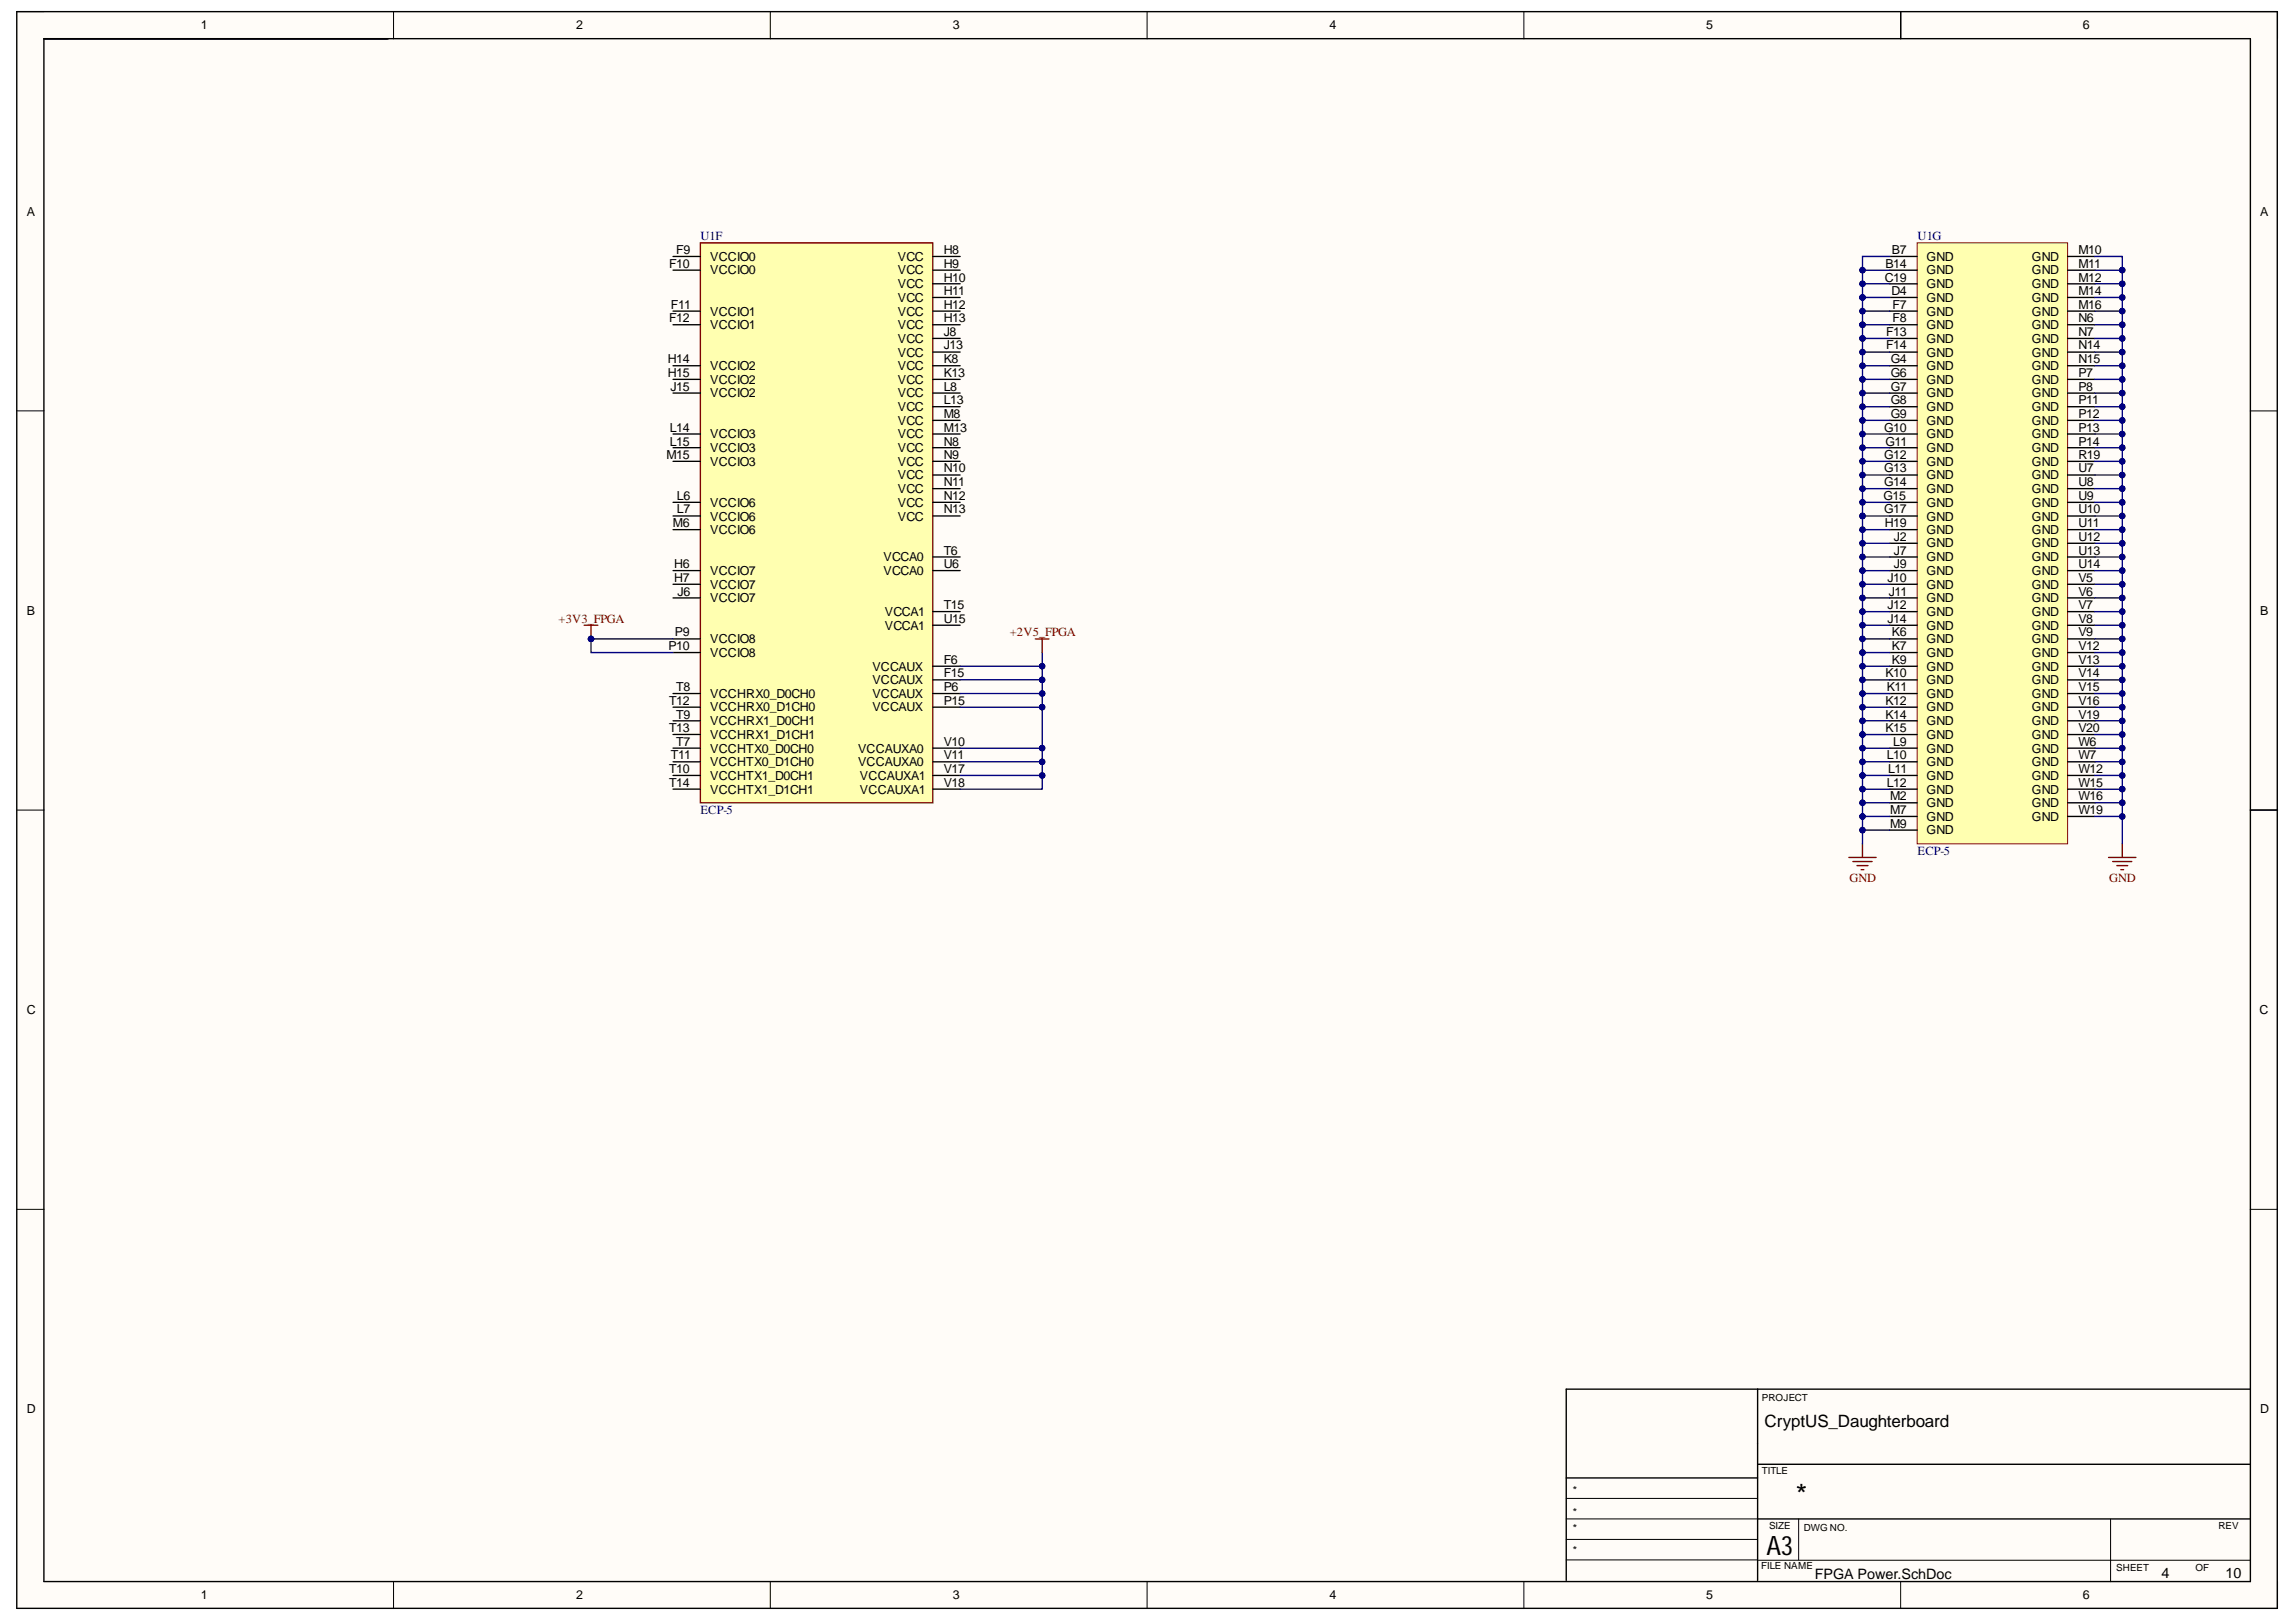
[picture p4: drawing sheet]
<svg xmlns="http://www.w3.org/2000/svg" width="297mm" height="210mm" viewBox="0 0 297 210" stroke-linecap="round" stroke-linejoin="round" font-family="sans-serif">
<defs><g id="words">
<text font-size="3.8" x="232.3" y="194.7">*</text>
<text font-size="3.5" x="228.5" y="201.2">A3</text>
<text font-size="2.2" x="228.3" y="184.6">CryptUS_Daughterboard</text>
<g font-size="1.9">
<text x="234.8" y="204.3">FPGA Power.SchDoc</text>
<text x="279.6" y="204.2">4</text>
<text x="287.9" y="204.2">10</text>
</g>
<g font-size="1.6">
<text x="26" y="3.8">1</text>
<text x="74.5" y="3.8">2</text>
<text x="123.3" y="3.8">3</text>
<text x="172" y="3.8">4</text>
<text x="220.7" y="3.8">5</text>
<text x="269.5" y="3.8">6</text>
<text x="3.5" y="27.9">A</text>
<text x="292.4" y="27.9">A</text>
<text x="86.6" y="34.7">F10</text>
<text x="87.5" y="32.9">F9</text>
<text x="91.9" y="33.7">VCCIO0</text>
<text x="91.9" y="35.5">VCCIO0</text>
<text x="116.2" y="33.7">VCC</text>
<text x="116.2" y="35.5">VCC</text>
<text x="122.1" y="32.9">H8</text>
<text x="122.1" y="34.7">H9</text>
<text x="243.9" y="34.7">B14</text>
<text x="244.8" y="32.9">B7</text>
<text x="249.3" y="33.7">GND</text>
<text x="249.3" y="35.5">GND</text>
<text x="262.9" y="33.7">GND</text>
<text x="262.9" y="35.5">GND</text>
<text x="268.9" y="32.9">M10</text>
<text x="268.9" y="34.7">M11</text>
<text x="86.6" y="41.7">F12</text>
<text x="86.8" y="40">F11</text>
<text x="91.9" y="40.8">VCCIO1</text>
<text x="116.2" y="37.3">VCC</text>
<text x="116.2" y="39.1">VCC</text>
<text x="116.2" y="40.8">VCC</text>
<text x="122.1" y="36.4">H10</text>
<text x="122.1" y="38.2">H11</text>
<text x="122.1" y="40">H12</text>
<text x="122.1" y="41.7">H13</text>
<text x="243.8" y="36.4">C19</text>
<text x="244.7" y="38.2">D4</text>
<text x="244.9" y="40">F7</text>
<text x="244.9" y="41.7">F8</text>
<text x="249.3" y="37.3">GND</text>
<text x="249.3" y="39.1">GND</text>
<text x="249.3" y="40.8">GND</text>
<text x="262.9" y="37.3">GND</text>
<text x="262.9" y="39.1">GND</text>
<text x="262.9" y="40.8">GND</text>
<text x="268.9" y="36.4">M12</text>
<text x="268.9" y="38.2">M14</text>
<text x="268.9" y="40">M16</text>
<text x="268.9" y="41.7">N6</text>
<text x="86.4" y="47">H14</text>
<text x="91.9" y="42.6">VCCIO1</text>
<text x="91.9" y="47.9">VCCIO2</text>
<text x="116.2" y="42.6">VCC</text>
<text x="116.2" y="44.4">VCC</text>
<text x="116.2" y="46.2">VCC</text>
<text x="116.2" y="47.9">VCC</text>
<text x="122.1" y="43.5">J8</text>
<text x="122.1" y="45.2">J13</text>
<text x="122.1" y="47">K8</text>
<text x="244" y="43.5">F13</text>
<text x="244" y="45.2">F14</text>
<text x="244.6" y="47">G4</text>
<text x="249.3" y="42.6">GND</text>
<text x="249.3" y="44.4">GND</text>
<text x="249.3" y="46.2">GND</text>
<text x="249.3" y="47.9">GND</text>
<text x="262.9" y="42.6">GND</text>
<text x="262.9" y="44.4">GND</text>
<text x="262.9" y="46.2">GND</text>
<text x="262.9" y="47.9">GND</text>
<text x="268.9" y="43.5">N7</text>
<text x="268.9" y="45.2">N14</text>
<text x="268.9" y="47">N15</text>
<text x="86.4" y="48.8">H15</text>
<text x="86.7" y="50.6">J15</text>
<text x="91.9" y="49.7">VCCIO2</text>
<text x="91.9" y="51.4">VCCIO2</text>
<text x="116.2" y="49.7">VCC</text>
<text x="116.2" y="51.4">VCC</text>
<text x="116.2" y="53.2">VCC</text>
<text x="122.1" y="48.8">K13</text>
<text x="122.1" y="50.6">L8</text>
<text x="122.1" y="52.3">L13</text>
<text x="244.6" y="48.8">G6</text>
<text x="244.6" y="50.6">G7</text>
<text x="244.6" y="52.3">G8</text>
<text x="249.3" y="49.7">GND</text>
<text x="249.3" y="51.4">GND</text>
<text x="249.3" y="53.2">GND</text>
<text x="262.9" y="49.7">GND</text>
<text x="262.9" y="51.4">GND</text>
<text x="262.9" y="53.2">GND</text>
<text x="268.9" y="48.8">P7</text>
<text x="268.9" y="50.6">P8</text>
<text x="268.9" y="52.3">P11</text>
<text x="86.2" y="59.4">M15</text>
<text x="86.6" y="55.9">L14</text>
<text x="86.6" y="57.7">L15</text>
<text x="91.9" y="56.7">VCCIO3</text>
<text x="91.9" y="58.5">VCCIO3</text>
<text x="116.2" y="55">VCC</text>
<text x="116.2" y="56.7">VCC</text>
<text x="116.2" y="58.5">VCC</text>
<text x="122.1" y="54.1">M8</text>
<text x="122.1" y="55.9">M13</text>
<text x="122.1" y="57.7">N8</text>
<text x="122.1" y="59.4">N9</text>
<text x="243.8" y="55.9">G10</text>
<text x="243.8" y="59.4">G12</text>
<text x="243.9" y="57.7">G11</text>
<text x="244.6" y="54.1">G9</text>
<text x="249.3" y="55">GND</text>
<text x="249.3" y="56.7">GND</text>
<text x="249.3" y="58.5">GND</text>
<text x="262.9" y="55">GND</text>
<text x="262.9" y="56.7">GND</text>
<text x="262.9" y="58.5">GND</text>
<text x="268.9" y="54.1">P12</text>
<text x="268.9" y="55.9">P13</text>
<text x="268.9" y="57.7">P14</text>
<text x="268.9" y="59.4">R19</text>
<text x="87.6" y="64.7">L6</text>
<text x="91.9" y="60.3">VCCIO3</text>
<text x="91.9" y="65.6">VCCIO6</text>
<text x="116.2" y="60.3">VCC</text>
<text x="116.2" y="62.1">VCC</text>
<text x="116.2" y="63.8">VCC</text>
<text x="116.2" y="65.6">VCC</text>
<text x="122.1" y="61.1">N10</text>
<text x="122.1" y="62.9">N11</text>
<text x="122.1" y="64.7">N12</text>
<text x="243.7" y="64.7">G15</text>
<text x="243.8" y="61.1">G13</text>
<text x="243.8" y="62.9">G14</text>
<text x="249.3" y="60.3">GND</text>
<text x="249.3" y="62.1">GND</text>
<text x="249.3" y="63.8">GND</text>
<text x="249.3" y="65.6">GND</text>
<text x="262.9" y="60.3">GND</text>
<text x="262.9" y="62.1">GND</text>
<text x="262.9" y="63.8">GND</text>
<text x="262.9" y="65.6">GND</text>
<text x="268.9" y="61.1">U7</text>
<text x="268.9" y="62.9">U8</text>
<text x="268.9" y="64.7">U9</text>
<text x="87.1" y="68.2">M6</text>
<text x="87.6" y="66.4">L7</text>
<text x="91.9" y="67.4">VCCIO6</text>
<text x="91.9" y="69.1">VCCIO6</text>
<text x="116.2" y="67.4">VCC</text>
<text x="122.1" y="66.4">N13</text>
<text x="122.1" y="71.8">T6</text>
<text x="243.8" y="66.4">G17</text>
<text x="243.8" y="68.2">H19</text>
<text x="245" y="70">J2</text>
<text x="245" y="71.8">J7</text>
<text x="249.3" y="67.4">GND</text>
<text x="249.3" y="69.1">GND</text>
<text x="249.3" y="70.8">GND</text>
<text x="262.9" y="67.4">GND</text>
<text x="262.9" y="69.1">GND</text>
<text x="262.9" y="70.8">GND</text>
<text x="268.9" y="66.4">U10</text>
<text x="268.9" y="68.2">U11</text>
<text x="268.9" y="70">U12</text>
<text x="268.9" y="71.8">U13</text>
<text x="87.2" y="73.6">H6</text>
<text x="87.2" y="75.3">H7</text>
<text x="87.7" y="77.1">J6</text>
<text x="91.9" y="74.4">VCCIO7</text>
<text x="91.9" y="76.2">VCCIO7</text>
<text x="91.9" y="77.9">VCCIO7</text>
<text x="114.3" y="72.6">VCCA0</text>
<text x="114.3" y="74.4">VCCA0</text>
<text x="122.1" y="73.6">U6</text>
<text x="244.2" y="75.3">J10</text>
<text x="244.3" y="77.1">J11</text>
<text x="245" y="73.6">J9</text>
<text x="249.3" y="72.6">GND</text>
<text x="249.3" y="74.4">GND</text>
<text x="249.3" y="76.2">GND</text>
<text x="249.3" y="77.9">GND</text>
<text x="262.9" y="72.6">GND</text>
<text x="262.9" y="74.4">GND</text>
<text x="262.9" y="76.2">GND</text>
<text x="262.9" y="77.9">GND</text>
<text x="268.9" y="73.6">U14</text>
<text x="268.9" y="75.3">V5</text>
<text x="268.9" y="77.1">V6</text>
<text x="3.5" y="79.6">B</text>
<text x="87.3" y="82.3">P9</text>
<text x="91.9" y="83.3">VCCIO8</text>
<text x="114.5" y="79.7">VCCA1</text>
<text x="114.5" y="81.5">VCCA1</text>
<text x="122.1" y="78.8">T15</text>
<text x="122.1" y="80.6">U15</text>
<text x="244.2" y="78.8">J12</text>
<text x="244.2" y="80.6">J14</text>
<text x="244.8" y="82.3">K6</text>
<text x="249.3" y="79.7">GND</text>
<text x="249.3" y="81.5">GND</text>
<text x="249.3" y="83.3">GND</text>
<text x="262.9" y="79.7">GND</text>
<text x="262.9" y="81.5">GND</text>
<text x="262.9" y="83.3">GND</text>
<text x="268.9" y="78.8">V7</text>
<text x="268.9" y="80.6">V8</text>
<text x="268.9" y="82.3">V9</text>
<text x="292.4" y="79.6">B</text>
<text x="86.5" y="84.1">P10</text>
<text x="87.5" y="89.4">T8</text>
<text x="91.9" y="85">VCCIO8</text>
<text x="112.9" y="86.8">VCCAUX</text>
<text x="112.9" y="88.5">VCCAUX</text>
<text x="122.1" y="85.9">F6</text>
<text x="122.1" y="87.7">F15</text>
<text x="122.1" y="89.4">P6</text>
<text x="243.9" y="87.7">K10</text>
<text x="244.1" y="89.4">K11</text>
<text x="244.8" y="84.1">K7</text>
<text x="244.8" y="85.9">K9</text>
<text x="249.3" y="85">GND</text>
<text x="249.3" y="86.8">GND</text>
<text x="249.3" y="88.5">GND</text>
<text x="262.9" y="85">GND</text>
<text x="262.9" y="86.8">GND</text>
<text x="262.9" y="88.5">GND</text>
<text x="268.9" y="84.1">V12</text>
<text x="268.9" y="85.9">V13</text>
<text x="268.9" y="87.7">V14</text>
<text x="268.9" y="89.4">V15</text>
<text x="86.6" y="91.2">T12</text>
<text x="86.6" y="94.8">T13</text>
<text x="87.5" y="93">T9</text>
<text x="91.9" y="90.3">VCCHRX0_D0CH0</text>
<text x="91.9" y="92.1">VCCHRX0_D1CH0</text>
<text x="91.9" y="93.8">VCCHRX1_D0CH1</text>
<text x="91.9" y="95.6">VCCHRX1_D1CH1</text>
<text x="112.9" y="90.3">VCCAUX</text>
<text x="112.9" y="92.1">VCCAUX</text>
<text x="122.1" y="91.2">P15</text>
<text x="243.9" y="91.2">K12</text>
<text x="243.9" y="93">K14</text>
<text x="243.9" y="94.8">K15</text>
<text x="249.3" y="90.3">GND</text>
<text x="249.3" y="92.1">GND</text>
<text x="249.3" y="93.8">GND</text>
<text x="249.3" y="95.6">GND</text>
<text x="262.9" y="90.3">GND</text>
<text x="262.9" y="92.1">GND</text>
<text x="262.9" y="93.8">GND</text>
<text x="262.9" y="95.6">GND</text>
<text x="268.9" y="91.2">V16</text>
<text x="268.9" y="93">V19</text>
<text x="268.9" y="94.8">V20</text>
<text x="86.6" y="100">T10</text>
<text x="86.6" y="101.8">T14</text>
<text x="86.8" y="98.2">T11</text>
<text x="87.5" y="96.5">T7</text>
<text x="91.9" y="97.4">VCCHTX0_D0CH0</text>
<text x="91.9" y="99.2">VCCHTX0_D1CH0</text>
<text x="91.9" y="100.9">VCCHTX1_D0CH1</text>
<text x="111" y="97.4">VCCAUXA0</text>
<text x="111" y="99.2">VCCAUXA0</text>
<text x="111.3" y="100.9">VCCAUXA1</text>
<text x="122.1" y="96.5">V10</text>
<text x="122.1" y="98.2">V11</text>
<text x="122.1" y="100">V17</text>
<text x="122.1" y="101.8">V18</text>
<text x="244.1" y="98.2">L10</text>
<text x="244.1" y="101.8">L12</text>
<text x="244.3" y="100">L11</text>
<text x="244.9" y="96.5">L9</text>
<text x="249.3" y="97.4">GND</text>
<text x="249.3" y="99.2">GND</text>
<text x="249.3" y="100.9">GND</text>
<text x="262.9" y="97.4">GND</text>
<text x="262.9" y="99.2">GND</text>
<text x="262.9" y="100.9">GND</text>
<text x="268.9" y="96.5">W6</text>
<text x="268.9" y="98.2">W7</text>
<text x="268.9" y="100">W12</text>
<text x="268.9" y="101.8">W15</text>
<text x="91.9" y="102.7">VCCHTX1_D1CH1</text>
<text x="111.3" y="102.7">VCCAUXA1</text>
<text x="244.5" y="103.6">M2</text>
<text x="244.5" y="105.3">M7</text>
<text x="244.5" y="107.1">M9</text>
<text x="249.3" y="102.7">GND</text>
<text x="249.3" y="104.5">GND</text>
<text x="249.3" y="106.3">GND</text>
<text x="249.3" y="108">GND</text>
<text x="262.9" y="102.7">GND</text>
<text x="262.9" y="104.5">GND</text>
<text x="262.9" y="106.3">GND</text>
<text x="268.9" y="103.6">W16</text>
<text x="268.9" y="105.3">W19</text>
<text x="3.5" y="131.2">C</text>
<text x="292.3" y="131.2">C</text>
<text x="3.5" y="182.9">D</text>
<text x="292.4" y="182.9">D</text>
<text x="26" y="207">1</text>
<text x="74.5" y="207">2</text>
<text x="123.3" y="207">3</text>
<text x="172" y="207">4</text>
<text x="220.7" y="207">5</text>
<text x="269.5" y="207">6</text>
</g>
<g font-size="1.6" fill="#000080">
<text x="90.6" y="31.1">U1F</text>
<text x="248.1" y="31.1">U1G</text>
<text x="90.6" y="105.3">ECP-5</text>
<text x="248.1" y="110.7">ECP-5</text>
</g>
<g font-size="1.6" fill="#800000">
<text x="72.3" y="80.6">+3V3_FPGA</text>
<text x="130.6" y="82.3">+2V5_FPGA</text>
<text x="239.3" y="114.1">GND</text>
<text x="272.9" y="114.1">GND</text>
</g>
<g font-size="1.4">
<text x="203.5" y="193.4">*</text>
<text x="203.5" y="196.1">*</text>
<text x="203.5" y="198.3">*</text>
<text x="203.5" y="201">*</text>
</g>
<g font-size="1.3">
<text x="227.9" y="181.3">PROJECT</text>
<text x="227.9" y="190.8">TITLE</text>
<text x="228.9" y="197.9">SIZE</text>
<text x="287" y="197.9">REV</text>
<text x="227.9" y="203.1">FILE NAME</text>
<text x="233.3" y="198.2">DWG NO.</text>
<text x="273.8" y="203.2">SHEET</text>
<text x="284" y="203.2">OF</text>
</g>
</g></defs>
<g fill="#fffcf8">
<path d="M2.2 1.5h292.4v206.7h-292.4z" fill-rule="evenodd"/>
<path d="M5.7 5h285.4v199.6h-285.4z" fill-rule="evenodd"/>
</g>
<g fill="none" stroke="#000" stroke-width=".13">
<path d="M2.2 1.5h3.5M50.9 1.5v3.5M99.7 1.5v3.5M148.4 1.5v3.5M197.1 1.5v3.5M245.9 1.5v3.5M291.1 1.5h3.5v3.5M2.2 53.2h3.5M291.1 53.2h3.5M2.2 104.8h3.5M291.1 104.8h3.5M2.2 156.5h3.5"/>
<path d="M291.1 156.5h3.5M202.6 196.6h24.8M202.6 193.9h24.8M202.6 199.2h24.8M232.7 196.6v5.3M273.1 196.6v8.1M50.9 204.6v3.6M99.7 204.6v3.6M148.4 204.6v3.6M197.1 204.6v3.6M202.6 201.9h24.8M227.5 201.9h63.7"/>
<path d="M245.9 204.6v3.6M294.6 204.6v3.6"/>
</g>
<path d="M2.2 1.5h292.4v206.6h-292.4zM5.7 5h285.4v199.7h-285.4zM245.9 1.5v3.5M291.1 104.8h3.5M227.4 179.8v24.7M291.1 179.8h-88.5v24.7M202.6 191.3h24.8M227.4 189.5h63.7M227.4 196.6h63.7" fill="none" stroke="#000" stroke-width=".18"/>
<path d="M5.7 5h44.5" fill="none" stroke="#000" stroke-width=".17"/>
<path d="M90.6 31.4h30.1v72.5h-30.1z" fill-rule="evenodd" fill="#ffffb0"/>
<path d="M90.6 31.4h30.1v72.5h-30.1z" fill="none" stroke="#800000" stroke-width=".17"/>
<g fill="none" stroke="#000" stroke-width=".17">
<path d="M87.1 33.2h3.5M87.1 35h3.5M120.7 33.2h3.5M120.7 35h3.5M120.7 36.7h3.5M120.7 38.5h3.5M87.1 40.3h3.5M87.1 42h3.5M87.1 47.3h3.5M87.1 49.1h3.5M87.1 50.9h3.5M87.1 56.2h3.5"/>
<path d="M87.1 57.9h3.5M87.1 59.7h3.5M120.7 40.3h3.5M120.7 42h3.5M120.7 43.8h3.5M120.7 45.6h3.5M120.7 47.3h3.5M120.7 49.1h3.5M120.7 50.9h3.5M120.7 52.6h3.5M120.7 54.4h3.5M120.7 56.2h3.5"/>
<path d="M120.7 57.9h3.5M120.7 59.7h3.5M87.1 65h3.5M87.1 66.8h3.5M87.1 73.8h3.5M87.1 68.5h3.5M87.1 75.6h3.5M87.1 77.4h3.5M120.7 61.5h3.5M120.7 63.2h3.5M120.7 65h3.5M120.7 66.8h3.5"/>
<path d="M120.7 72.1h3.5M120.7 73.8h3.5M120.7 79.1h3.5M87.1 89.8h3.5M87.1 91.5h3.5M87.1 96.8h3.5M87.1 98.6h3.5M87.1 82.7h3.5M87.1 84.4h3.5M87.1 93.3h3.5M87.1 95.1h3.5M120.7 80.9h3.5"/>
<path d="M120.7 86.2h3.5M120.7 88h3.5M120.7 89.8h3.5M120.7 91.5h3.5M120.7 96.8h3.5M120.7 98.6h3.5M87.1 100.4h3.5M87.1 102.1h3.5M120.7 100.4h3.5M120.7 102.1h3.5"/>
</g>
<path d="M248 31.4h19.5v77.8h-19.5z" fill-rule="evenodd" fill="#ffffb0"/>
<path d="M248 31.4h19.5v77.8h-19.5z" fill="none" stroke="#800000" stroke-width=".13"/>
<g fill="none" stroke="#000" stroke-width=".18">
<path d="M244.5 33.2h3.5M244.5 35h3.5M244.5 36.7h3.5M244.5 38.5h3.5M267.5 33.2h3.5M267.5 35h3.5M267.5 36.7h3.5M267.5 38.5h3.5M244.5 40.3h3.5M244.5 42h3.5M244.5 43.8h3.5M244.5 45.6h3.5"/>
<path d="M244.5 47.3h3.5M244.5 49.1h3.5M244.5 50.9h3.5M244.5 52.6h3.5M244.5 54.4h3.5M244.5 56.2h3.5M244.5 57.9h3.5M244.5 59.7h3.5M267.5 40.3h3.5M267.5 42h3.5M267.5 43.8h3.5M267.5 45.6h3.5"/>
<path d="M267.5 47.3h3.5M267.5 49.1h3.5M267.5 50.9h3.5M267.5 52.6h3.5M267.5 54.4h3.5M267.5 56.2h3.5M267.5 57.9h3.5M267.5 59.7h3.5M244.5 61.5h3.5M244.5 63.2h3.5M244.5 65h3.5M244.5 66.8h3.5"/>
<path d="M244.5 68.5h3.5M244.5 70.3h3.5M244.5 72.1h3.5M244.5 73.8h3.5M244.5 75.6h3.5M244.5 77.4h3.5M244.5 79.2h3.5M267.5 61.5h3.5M267.5 63.2h3.5M267.5 65h3.5M267.5 66.8h3.5M267.5 68.5h3.5"/>
<path d="M267.5 70.3h3.5M267.5 72.1h3.5M267.5 73.8h3.5M267.5 75.6h3.5M267.5 77.4h3.5M267.5 79.2h3.5M244.5 80.9h3.5M244.5 82.7h3.5M244.5 84.4h3.5M244.5 86.2h3.5M244.5 88h3.5M244.5 89.8h3.5"/>
<path d="M244.5 91.5h3.5M244.5 93.3h3.5M244.5 95.1h3.5M244.5 96.8h3.5M244.5 98.6h3.5M267.5 80.9h3.5M267.5 82.7h3.5M267.5 84.4h3.5M267.5 86.2h3.5M267.5 88h3.5M267.5 89.8h3.5M267.5 91.5h3.5"/>
<path d="M267.5 93.3h3.5M267.5 95.1h3.5M267.5 96.8h3.5M267.5 98.6h3.5M244.5 100.4h3.5M244.5 102.1h3.5M244.5 103.9h3.5M244.5 105.7h3.5M244.5 107.4h3.5M267.5 100.4h3.5M267.5 102.1h3.5M267.5 103.9h3.5"/>
<path d="M267.5 105.7h3.5"/>
</g>
<path d="M239.2 111h3.5M239.7 111.5h2.5M240.2 112h1.5M240.8 112.5h.3M241 109.2v1.8M272.8 111h3.5M273.3 111.5h2.5M273.9 112h1.4M274.4 112.5h.3M274.6 109.2v1.8" fill="none" stroke="#800000" stroke-width=".18"/>
<path d="M271 33.2h3.6v76" fill="none" stroke="#000080" stroke-width=".18"/>
<circle cx="274.6" cy="35" r=".35" fill="#000080"/>
<circle cx="274.6" cy="35" r=".35" fill="none" stroke="#000080" stroke-width=".13"/>
<circle cx="274.6" cy="36.7" r=".35" fill="#000080"/>
<circle cx="274.6" cy="36.7" r=".35" fill="none" stroke="#000080" stroke-width=".13"/>
<circle cx="274.6" cy="38.5" r=".35" fill="#000080"/>
<circle cx="274.6" cy="38.5" r=".35" fill="none" stroke="#000080" stroke-width=".13"/>
<circle cx="274.6" cy="40.3" r=".35" fill="#000080"/>
<circle cx="274.6" cy="40.3" r=".35" fill="none" stroke="#000080" stroke-width=".13"/>
<circle cx="274.6" cy="42" r=".35" fill="#000080"/>
<circle cx="274.6" cy="42" r=".35" fill="none" stroke="#000080" stroke-width=".13"/>
<circle cx="274.6" cy="43.8" r=".35" fill="#000080"/>
<circle cx="274.6" cy="43.8" r=".35" fill="none" stroke="#000080" stroke-width=".13"/>
<circle cx="274.6" cy="45.6" r=".35" fill="#000080"/>
<circle cx="274.6" cy="45.6" r=".35" fill="none" stroke="#000080" stroke-width=".13"/>
<circle cx="274.6" cy="47.3" r=".35" fill="#000080"/>
<circle cx="274.6" cy="47.3" r=".35" fill="none" stroke="#000080" stroke-width=".13"/>
<circle cx="274.6" cy="49.1" r=".35" fill="#000080"/>
<circle cx="274.6" cy="49.1" r=".35" fill="none" stroke="#000080" stroke-width=".13"/>
<circle cx="274.6" cy="50.9" r=".35" fill="#000080"/>
<circle cx="274.6" cy="50.9" r=".35" fill="none" stroke="#000080" stroke-width=".13"/>
<circle cx="274.6" cy="52.6" r=".35" fill="#000080"/>
<circle cx="274.6" cy="52.6" r=".35" fill="none" stroke="#000080" stroke-width=".13"/>
<circle cx="274.6" cy="54.4" r=".35" fill="#000080"/>
<circle cx="274.6" cy="54.4" r=".35" fill="none" stroke="#000080" stroke-width=".13"/>
<circle cx="274.6" cy="56.2" r=".35" fill="#000080"/>
<circle cx="274.6" cy="56.2" r=".35" fill="none" stroke="#000080" stroke-width=".13"/>
<circle cx="274.6" cy="57.9" r=".35" fill="#000080"/>
<circle cx="274.6" cy="57.9" r=".35" fill="none" stroke="#000080" stroke-width=".13"/>
<circle cx="274.6" cy="59.7" r=".35" fill="#000080"/>
<circle cx="274.6" cy="59.7" r=".35" fill="none" stroke="#000080" stroke-width=".13"/>
<circle cx="274.6" cy="61.5" r=".35" fill="#000080"/>
<circle cx="274.6" cy="61.5" r=".35" fill="none" stroke="#000080" stroke-width=".13"/>
<circle cx="274.6" cy="63.2" r=".35" fill="#000080"/>
<circle cx="274.6" cy="63.2" r=".35" fill="none" stroke="#000080" stroke-width=".13"/>
<circle cx="274.6" cy="65" r=".35" fill="#000080"/>
<circle cx="274.6" cy="65" r=".35" fill="none" stroke="#000080" stroke-width=".13"/>
<circle cx="274.6" cy="66.8" r=".35" fill="#000080"/>
<circle cx="274.6" cy="66.8" r=".35" fill="none" stroke="#000080" stroke-width=".13"/>
<circle cx="274.6" cy="68.5" r=".35" fill="#000080"/>
<circle cx="274.6" cy="68.5" r=".35" fill="none" stroke="#000080" stroke-width=".13"/>
<circle cx="274.6" cy="70.3" r=".35" fill="#000080"/>
<circle cx="274.6" cy="70.3" r=".35" fill="none" stroke="#000080" stroke-width=".13"/>
<circle cx="274.6" cy="72.1" r=".35" fill="#000080"/>
<circle cx="274.6" cy="72.1" r=".35" fill="none" stroke="#000080" stroke-width=".13"/>
<circle cx="274.6" cy="73.8" r=".35" fill="#000080"/>
<circle cx="274.6" cy="73.8" r=".35" fill="none" stroke="#000080" stroke-width=".13"/>
<circle cx="274.6" cy="75.6" r=".35" fill="#000080"/>
<circle cx="274.6" cy="75.6" r=".35" fill="none" stroke="#000080" stroke-width=".13"/>
<circle cx="274.6" cy="77.4" r=".35" fill="#000080"/>
<circle cx="274.6" cy="77.4" r=".35" fill="none" stroke="#000080" stroke-width=".13"/>
<circle cx="274.6" cy="79.1" r=".35" fill="#000080"/>
<circle cx="274.6" cy="79.1" r=".35" fill="none" stroke="#000080" stroke-width=".13"/>
<circle cx="274.6" cy="80.9" r=".35" fill="#000080"/>
<circle cx="274.6" cy="80.9" r=".35" fill="none" stroke="#000080" stroke-width=".13"/>
<circle cx="274.6" cy="82.7" r=".35" fill="#000080"/>
<circle cx="274.6" cy="82.7" r=".35" fill="none" stroke="#000080" stroke-width=".13"/>
<circle cx="274.6" cy="84.5" r=".35" fill="#000080"/>
<circle cx="274.6" cy="84.5" r=".35" fill="none" stroke="#000080" stroke-width=".13"/>
<circle cx="274.6" cy="86.2" r=".35" fill="#000080"/>
<circle cx="274.6" cy="86.2" r=".35" fill="none" stroke="#000080" stroke-width=".13"/>
<circle cx="274.6" cy="88" r=".35" fill="#000080"/>
<circle cx="274.6" cy="88" r=".35" fill="none" stroke="#000080" stroke-width=".13"/>
<circle cx="274.6" cy="89.8" r=".35" fill="#000080"/>
<circle cx="274.6" cy="89.8" r=".35" fill="none" stroke="#000080" stroke-width=".13"/>
<circle cx="274.6" cy="91.5" r=".35" fill="#000080"/>
<circle cx="274.6" cy="91.5" r=".35" fill="none" stroke="#000080" stroke-width=".13"/>
<circle cx="274.6" cy="93.3" r=".35" fill="#000080"/>
<circle cx="274.6" cy="93.3" r=".35" fill="none" stroke="#000080" stroke-width=".13"/>
<circle cx="274.6" cy="95.1" r=".35" fill="#000080"/>
<circle cx="274.6" cy="95.1" r=".35" fill="none" stroke="#000080" stroke-width=".13"/>
<circle cx="274.6" cy="96.8" r=".35" fill="#000080"/>
<circle cx="274.6" cy="96.8" r=".35" fill="none" stroke="#000080" stroke-width=".13"/>
<circle cx="274.6" cy="98.6" r=".35" fill="#000080"/>
<circle cx="274.6" cy="98.6" r=".35" fill="none" stroke="#000080" stroke-width=".13"/>
<circle cx="274.6" cy="100.4" r=".35" fill="#000080"/>
<circle cx="274.6" cy="100.4" r=".35" fill="none" stroke="#000080" stroke-width=".13"/>
<circle cx="274.6" cy="102.1" r=".35" fill="#000080"/>
<circle cx="274.6" cy="102.1" r=".35" fill="none" stroke="#000080" stroke-width=".13"/>
<circle cx="274.6" cy="103.9" r=".35" fill="#000080"/>
<circle cx="274.6" cy="103.9" r=".35" fill="none" stroke="#000080" stroke-width=".13"/>
<circle cx="274.6" cy="105.7" r=".35" fill="#000080"/>
<circle cx="274.6" cy="105.7" r=".35" fill="none" stroke="#000080" stroke-width=".13"/>
<path d="M271 105.7h3.6" fill="none" stroke="#000080" stroke-width=".18"/>
<circle cx="274.6" cy="105.7" r=".35" fill="#000080"/>
<circle cx="274.6" cy="105.7" r=".35" fill="none" stroke="#000080" stroke-width=".13"/>
<path d="M271 103.9h3.6" fill="none" stroke="#000080" stroke-width=".18"/>
<circle cx="274.6" cy="103.9" r=".35" fill="#000080"/>
<circle cx="274.6" cy="103.9" r=".35" fill="none" stroke="#000080" stroke-width=".13"/>
<path d="M271 102.1h3.6" fill="none" stroke="#000080" stroke-width=".18"/>
<circle cx="274.6" cy="102.1" r=".35" fill="#000080"/>
<circle cx="274.6" cy="102.1" r=".35" fill="none" stroke="#000080" stroke-width=".13"/>
<path d="M271 100.4h3.6" fill="none" stroke="#000080" stroke-width=".18"/>
<circle cx="274.6" cy="100.4" r=".35" fill="#000080"/>
<circle cx="274.6" cy="100.4" r=".35" fill="none" stroke="#000080" stroke-width=".13"/>
<path d="M271 98.6h3.6" fill="none" stroke="#000080" stroke-width=".18"/>
<circle cx="274.6" cy="98.6" r=".35" fill="#000080"/>
<circle cx="274.6" cy="98.6" r=".35" fill="none" stroke="#000080" stroke-width=".13"/>
<path d="M271 96.8h3.6" fill="none" stroke="#000080" stroke-width=".18"/>
<circle cx="274.6" cy="96.8" r=".35" fill="#000080"/>
<circle cx="274.6" cy="96.8" r=".35" fill="none" stroke="#000080" stroke-width=".13"/>
<path d="M271 95.1h3.6" fill="none" stroke="#000080" stroke-width=".18"/>
<circle cx="274.6" cy="95.1" r=".35" fill="#000080"/>
<circle cx="274.6" cy="95.1" r=".35" fill="none" stroke="#000080" stroke-width=".13"/>
<path d="M271 93.3h3.6" fill="none" stroke="#000080" stroke-width=".18"/>
<circle cx="274.6" cy="93.3" r=".35" fill="#000080"/>
<circle cx="274.6" cy="93.3" r=".35" fill="none" stroke="#000080" stroke-width=".13"/>
<path d="M271 91.5h3.6" fill="none" stroke="#000080" stroke-width=".18"/>
<circle cx="274.6" cy="91.5" r=".35" fill="#000080"/>
<circle cx="274.6" cy="91.5" r=".35" fill="none" stroke="#000080" stroke-width=".13"/>
<path d="M271 89.8h3.6" fill="none" stroke="#000080" stroke-width=".18"/>
<circle cx="274.6" cy="89.8" r=".35" fill="#000080"/>
<circle cx="274.6" cy="89.8" r=".35" fill="none" stroke="#000080" stroke-width=".13"/>
<path d="M271 88h3.6" fill="none" stroke="#000080" stroke-width=".18"/>
<circle cx="274.6" cy="88" r=".35" fill="#000080"/>
<circle cx="274.6" cy="88" r=".35" fill="none" stroke="#000080" stroke-width=".13"/>
<path d="M271 86.2h3.6" fill="none" stroke="#000080" stroke-width=".18"/>
<circle cx="274.6" cy="86.2" r=".35" fill="#000080"/>
<circle cx="274.6" cy="86.2" r=".35" fill="none" stroke="#000080" stroke-width=".13"/>
<path d="M271 84.4h3.6" fill="none" stroke="#000080" stroke-width=".18"/>
<circle cx="274.6" cy="84.5" r=".35" fill="#000080"/>
<circle cx="274.6" cy="84.5" r=".35" fill="none" stroke="#000080" stroke-width=".13"/>
<path d="M271 82.7h3.6" fill="none" stroke="#000080" stroke-width=".18"/>
<circle cx="274.6" cy="82.7" r=".35" fill="#000080"/>
<circle cx="274.6" cy="82.7" r=".35" fill="none" stroke="#000080" stroke-width=".13"/>
<path d="M271 80.9h3.6" fill="none" stroke="#000080" stroke-width=".18"/>
<circle cx="274.6" cy="80.9" r=".35" fill="#000080"/>
<circle cx="274.6" cy="80.9" r=".35" fill="none" stroke="#000080" stroke-width=".13"/>
<path d="M271 79.2h3.6" fill="none" stroke="#000080" stroke-width=".18"/>
<circle cx="274.6" cy="79.1" r=".35" fill="#000080"/>
<circle cx="274.6" cy="79.1" r=".35" fill="none" stroke="#000080" stroke-width=".13"/>
<path d="M271 77.4h3.6" fill="none" stroke="#000080" stroke-width=".18"/>
<circle cx="274.6" cy="77.4" r=".35" fill="#000080"/>
<circle cx="274.6" cy="77.4" r=".35" fill="none" stroke="#000080" stroke-width=".13"/>
<path d="M271 75.6h3.6" fill="none" stroke="#000080" stroke-width=".18"/>
<circle cx="274.6" cy="75.6" r=".35" fill="#000080"/>
<circle cx="274.6" cy="75.6" r=".35" fill="none" stroke="#000080" stroke-width=".13"/>
<path d="M271 73.8h3.6" fill="none" stroke="#000080" stroke-width=".18"/>
<circle cx="274.6" cy="73.8" r=".35" fill="#000080"/>
<circle cx="274.6" cy="73.8" r=".35" fill="none" stroke="#000080" stroke-width=".13"/>
<path d="M271 72.1h3.6" fill="none" stroke="#000080" stroke-width=".18"/>
<circle cx="274.6" cy="72.1" r=".35" fill="#000080"/>
<circle cx="274.6" cy="72.1" r=".35" fill="none" stroke="#000080" stroke-width=".13"/>
<path d="M271 70.3h3.6" fill="none" stroke="#000080" stroke-width=".18"/>
<circle cx="274.6" cy="70.3" r=".35" fill="#000080"/>
<circle cx="274.6" cy="70.3" r=".35" fill="none" stroke="#000080" stroke-width=".13"/>
<path d="M271 68.5h3.6" fill="none" stroke="#000080" stroke-width=".18"/>
<circle cx="274.6" cy="68.5" r=".35" fill="#000080"/>
<circle cx="274.6" cy="68.5" r=".35" fill="none" stroke="#000080" stroke-width=".13"/>
<path d="M271 66.8h3.6" fill="none" stroke="#000080" stroke-width=".18"/>
<circle cx="274.6" cy="66.8" r=".35" fill="#000080"/>
<circle cx="274.6" cy="66.8" r=".35" fill="none" stroke="#000080" stroke-width=".13"/>
<path d="M271 65h3.6" fill="none" stroke="#000080" stroke-width=".18"/>
<circle cx="274.6" cy="65" r=".35" fill="#000080"/>
<circle cx="274.6" cy="65" r=".35" fill="none" stroke="#000080" stroke-width=".13"/>
<path d="M271 63.2h3.6" fill="none" stroke="#000080" stroke-width=".18"/>
<circle cx="274.6" cy="63.2" r=".35" fill="#000080"/>
<circle cx="274.6" cy="63.2" r=".35" fill="none" stroke="#000080" stroke-width=".13"/>
<path d="M271 61.5h3.6" fill="none" stroke="#000080" stroke-width=".18"/>
<circle cx="274.6" cy="61.5" r=".35" fill="#000080"/>
<circle cx="274.6" cy="61.5" r=".35" fill="none" stroke="#000080" stroke-width=".13"/>
<path d="M271 57.9h3.6" fill="none" stroke="#000080" stroke-width=".18"/>
<circle cx="274.6" cy="57.9" r=".35" fill="#000080"/>
<circle cx="274.6" cy="57.9" r=".35" fill="none" stroke="#000080" stroke-width=".13"/>
<path d="M271 54.4h3.6" fill="none" stroke="#000080" stroke-width=".18"/>
<circle cx="274.6" cy="54.4" r=".35" fill="#000080"/>
<circle cx="274.6" cy="54.4" r=".35" fill="none" stroke="#000080" stroke-width=".13"/>
<path d="M271 52.6h3.6" fill="none" stroke="#000080" stroke-width=".18"/>
<circle cx="274.6" cy="52.6" r=".35" fill="#000080"/>
<circle cx="274.6" cy="52.6" r=".35" fill="none" stroke="#000080" stroke-width=".13"/>
<path d="M271 50.9h3.6" fill="none" stroke="#000080" stroke-width=".18"/>
<circle cx="274.6" cy="50.9" r=".35" fill="#000080"/>
<circle cx="274.6" cy="50.9" r=".35" fill="none" stroke="#000080" stroke-width=".13"/>
<path d="M271 49.1h3.6" fill="none" stroke="#000080" stroke-width=".18"/>
<circle cx="274.6" cy="49.1" r=".35" fill="#000080"/>
<circle cx="274.6" cy="49.1" r=".35" fill="none" stroke="#000080" stroke-width=".13"/>
<path d="M271 47.3h3.6" fill="none" stroke="#000080" stroke-width=".18"/>
<circle cx="274.6" cy="47.3" r=".35" fill="#000080"/>
<circle cx="274.6" cy="47.3" r=".35" fill="none" stroke="#000080" stroke-width=".13"/>
<path d="M271 45.6h3.6" fill="none" stroke="#000080" stroke-width=".18"/>
<circle cx="274.6" cy="45.6" r=".35" fill="#000080"/>
<circle cx="274.6" cy="45.6" r=".35" fill="none" stroke="#000080" stroke-width=".13"/>
<path d="M271 43.8h3.6" fill="none" stroke="#000080" stroke-width=".18"/>
<circle cx="274.6" cy="43.8" r=".35" fill="#000080"/>
<circle cx="274.6" cy="43.8" r=".35" fill="none" stroke="#000080" stroke-width=".13"/>
<path d="M271 42h3.6" fill="none" stroke="#000080" stroke-width=".18"/>
<circle cx="274.6" cy="42" r=".35" fill="#000080"/>
<circle cx="274.6" cy="42" r=".35" fill="none" stroke="#000080" stroke-width=".13"/>
<path d="M271 40.3h3.6" fill="none" stroke="#000080" stroke-width=".18"/>
<circle cx="274.6" cy="40.3" r=".35" fill="#000080"/>
<circle cx="274.6" cy="40.3" r=".35" fill="none" stroke="#000080" stroke-width=".13"/>
<path d="M271 38.5h3.6" fill="none" stroke="#000080" stroke-width=".18"/>
<circle cx="274.6" cy="38.5" r=".35" fill="#000080"/>
<circle cx="274.6" cy="38.5" r=".35" fill="none" stroke="#000080" stroke-width=".13"/>
<path d="M271 59.7h3.6" fill="none" stroke="#000080" stroke-width=".18"/>
<circle cx="274.6" cy="59.7" r=".35" fill="#000080"/>
<circle cx="274.6" cy="59.7" r=".35" fill="none" stroke="#000080" stroke-width=".13"/>
<path d="M271 56.2h3.6" fill="none" stroke="#000080" stroke-width=".18"/>
<circle cx="274.6" cy="56.2" r=".35" fill="#000080"/>
<circle cx="274.6" cy="56.2" r=".35" fill="none" stroke="#000080" stroke-width=".13"/>
<path d="M271 36.7h3.6" fill="none" stroke="#000080" stroke-width=".18"/>
<circle cx="274.6" cy="36.7" r=".35" fill="#000080"/>
<circle cx="274.6" cy="36.7" r=".35" fill="none" stroke="#000080" stroke-width=".13"/>
<path d="M271 35h3.6" fill="none" stroke="#000080" stroke-width=".18"/>
<circle cx="274.6" cy="35" r=".35" fill="#000080"/>
<circle cx="274.6" cy="35" r=".35" fill="none" stroke="#000080" stroke-width=".13"/>
<path d="M241 98.6h3.5" fill="none" stroke="#000080" stroke-width=".18"/>
<circle cx="241" cy="98.6" r=".35" fill="#000080"/>
<circle cx="241" cy="98.6" r=".35" fill="none" stroke="#000080" stroke-width=".13"/>
<path d="M241 96.8h3.5" fill="none" stroke="#000080" stroke-width=".18"/>
<circle cx="241" cy="96.8" r=".35" fill="#000080"/>
<circle cx="241" cy="96.8" r=".35" fill="none" stroke="#000080" stroke-width=".13"/>
<path d="M241 95.1h3.5" fill="none" stroke="#000080" stroke-width=".18"/>
<circle cx="241" cy="95.1" r=".35" fill="#000080"/>
<circle cx="241" cy="95.1" r=".35" fill="none" stroke="#000080" stroke-width=".13"/>
<path d="M241 93.3h3.5" fill="none" stroke="#000080" stroke-width=".18"/>
<circle cx="241" cy="93.3" r=".35" fill="#000080"/>
<circle cx="241" cy="93.3" r=".35" fill="none" stroke="#000080" stroke-width=".13"/>
<path d="M241 91.5h3.5" fill="none" stroke="#000080" stroke-width=".18"/>
<circle cx="241" cy="91.5" r=".35" fill="#000080"/>
<circle cx="241" cy="91.5" r=".35" fill="none" stroke="#000080" stroke-width=".13"/>
<path d="M241 89.8h3.5" fill="none" stroke="#000080" stroke-width=".18"/>
<circle cx="241" cy="89.8" r=".35" fill="#000080"/>
<circle cx="241" cy="89.8" r=".35" fill="none" stroke="#000080" stroke-width=".13"/>
<path d="M241 88h3.5" fill="none" stroke="#000080" stroke-width=".18"/>
<circle cx="241" cy="88" r=".35" fill="#000080"/>
<circle cx="241" cy="88" r=".35" fill="none" stroke="#000080" stroke-width=".13"/>
<path d="M241 86.2h3.5" fill="none" stroke="#000080" stroke-width=".18"/>
<circle cx="241" cy="86.2" r=".35" fill="#000080"/>
<circle cx="241" cy="86.2" r=".35" fill="none" stroke="#000080" stroke-width=".13"/>
<path d="M241 84.4h3.5" fill="none" stroke="#000080" stroke-width=".18"/>
<circle cx="241" cy="84.5" r=".35" fill="#000080"/>
<circle cx="241" cy="84.5" r=".35" fill="none" stroke="#000080" stroke-width=".13"/>
<path d="M241 82.7h3.5" fill="none" stroke="#000080" stroke-width=".18"/>
<circle cx="241" cy="82.7" r=".35" fill="#000080"/>
<circle cx="241" cy="82.7" r=".35" fill="none" stroke="#000080" stroke-width=".13"/>
<path d="M241 80.9h3.5" fill="none" stroke="#000080" stroke-width=".18"/>
<circle cx="241" cy="80.9" r=".35" fill="#000080"/>
<circle cx="241" cy="80.9" r=".35" fill="none" stroke="#000080" stroke-width=".13"/>
<path d="M241 79.2h3.5" fill="none" stroke="#000080" stroke-width=".18"/>
<circle cx="241" cy="79.1" r=".35" fill="#000080"/>
<circle cx="241" cy="79.1" r=".35" fill="none" stroke="#000080" stroke-width=".13"/>
<path d="M241 77.4h3.5" fill="none" stroke="#000080" stroke-width=".18"/>
<circle cx="241" cy="77.4" r=".35" fill="#000080"/>
<circle cx="241" cy="77.4" r=".35" fill="none" stroke="#000080" stroke-width=".13"/>
<path d="M241 75.6h3.5" fill="none" stroke="#000080" stroke-width=".18"/>
<circle cx="241" cy="75.6" r=".35" fill="#000080"/>
<circle cx="241" cy="75.6" r=".35" fill="none" stroke="#000080" stroke-width=".13"/>
<path d="M241 73.8h3.5" fill="none" stroke="#000080" stroke-width=".18"/>
<circle cx="241" cy="73.8" r=".35" fill="#000080"/>
<circle cx="241" cy="73.8" r=".35" fill="none" stroke="#000080" stroke-width=".13"/>
<path d="M241 72.1h3.5" fill="none" stroke="#000080" stroke-width=".18"/>
<circle cx="241" cy="72.1" r=".35" fill="#000080"/>
<circle cx="241" cy="72.1" r=".35" fill="none" stroke="#000080" stroke-width=".13"/>
<path d="M241 70.3h3.5" fill="none" stroke="#000080" stroke-width=".18"/>
<circle cx="241" cy="70.3" r=".35" fill="#000080"/>
<circle cx="241" cy="70.3" r=".35" fill="none" stroke="#000080" stroke-width=".13"/>
<path d="M241 65h3.5" fill="none" stroke="#000080" stroke-width=".18"/>
<circle cx="241" cy="65" r=".35" fill="#000080"/>
<circle cx="241" cy="65" r=".35" fill="none" stroke="#000080" stroke-width=".13"/>
<path d="M241 59.7h3.5" fill="none" stroke="#000080" stroke-width=".18"/>
<circle cx="241" cy="59.7" r=".35" fill="#000080"/>
<circle cx="241" cy="59.7" r=".35" fill="none" stroke="#000080" stroke-width=".13"/>
<path d="M241 56.2h3.5" fill="none" stroke="#000080" stroke-width=".18"/>
<circle cx="241" cy="56.2" r=".35" fill="#000080"/>
<circle cx="241" cy="56.2" r=".35" fill="none" stroke="#000080" stroke-width=".13"/>
<path d="M241 50.9h3.5" fill="none" stroke="#000080" stroke-width=".18"/>
<circle cx="241" cy="50.9" r=".35" fill="#000080"/>
<circle cx="241" cy="50.9" r=".35" fill="none" stroke="#000080" stroke-width=".13"/>
<path d="M241 47.3h3.5" fill="none" stroke="#000080" stroke-width=".18"/>
<circle cx="241" cy="47.3" r=".35" fill="#000080"/>
<circle cx="241" cy="47.3" r=".35" fill="none" stroke="#000080" stroke-width=".13"/>
<path d="M241 43.8h3.5" fill="none" stroke="#000080" stroke-width=".18"/>
<circle cx="241" cy="43.8" r=".35" fill="#000080"/>
<circle cx="241" cy="43.8" r=".35" fill="none" stroke="#000080" stroke-width=".13"/>
<path d="M241 42h3.5" fill="none" stroke="#000080" stroke-width=".18"/>
<circle cx="241" cy="42" r=".35" fill="#000080"/>
<circle cx="241" cy="42" r=".35" fill="none" stroke="#000080" stroke-width=".13"/>
<path d="M241 35h3.5" fill="none" stroke="#000080" stroke-width=".18"/>
<circle cx="241" cy="35" r=".35" fill="#000080"/>
<circle cx="241" cy="35" r=".35" fill="none" stroke="#000080" stroke-width=".13"/>
<path d="M241 49.1h3.5" fill="none" stroke="#000080" stroke-width=".18"/>
<circle cx="241" cy="49.1" r=".35" fill="#000080"/>
<circle cx="241" cy="49.1" r=".35" fill="none" stroke="#000080" stroke-width=".13"/>
<path d="M241 36.7h3.5" fill="none" stroke="#000080" stroke-width=".18"/>
<circle cx="241" cy="36.7" r=".35" fill="#000080"/>
<circle cx="241" cy="36.7" r=".35" fill="none" stroke="#000080" stroke-width=".13"/>
<path d="M241 38.5h3.5" fill="none" stroke="#000080" stroke-width=".18"/>
<circle cx="241" cy="38.5" r=".35" fill="#000080"/>
<circle cx="241" cy="38.5" r=".35" fill="none" stroke="#000080" stroke-width=".13"/>
<path d="M244.5 33.2h-3.5v5.3" fill="none" stroke="#000080" stroke-width=".18"/>
<circle cx="241" cy="38.5" r=".35" fill="#000080"/>
<circle cx="241" cy="38.5" r=".35" fill="none" stroke="#000080" stroke-width=".13"/>
<circle cx="241" cy="36.7" r=".35" fill="#000080"/>
<circle cx="241" cy="36.7" r=".35" fill="none" stroke="#000080" stroke-width=".13"/>
<circle cx="241" cy="35" r=".35" fill="#000080"/>
<circle cx="241" cy="35" r=".35" fill="none" stroke="#000080" stroke-width=".13"/>
<path d="M241 38.5v1.8" fill="none" stroke="#000080" stroke-width=".18"/>
<circle cx="241" cy="40.3" r=".35" fill="#000080"/>
<circle cx="241" cy="40.3" r=".35" fill="none" stroke="#000080" stroke-width=".13"/>
<circle cx="241" cy="38.5" r=".35" fill="#000080"/>
<circle cx="241" cy="38.5" r=".35" fill="none" stroke="#000080" stroke-width=".13"/>
<path d="M244.5 40.3h-3.5v1.7" fill="none" stroke="#000080" stroke-width=".18"/>
<circle cx="241" cy="40.3" r=".35" fill="#000080"/>
<circle cx="241" cy="40.3" r=".35" fill="none" stroke="#000080" stroke-width=".13"/>
<circle cx="241" cy="42" r=".35" fill="#000080"/>
<circle cx="241" cy="42" r=".35" fill="none" stroke="#000080" stroke-width=".13"/>
<path d="M241 45.6h3.5" fill="none" stroke="#000080" stroke-width=".18"/>
<circle cx="241" cy="45.6" r=".35" fill="#000080"/>
<circle cx="241" cy="45.6" r=".35" fill="none" stroke="#000080" stroke-width=".13"/>
<path d="M241 52.6h3.5" fill="none" stroke="#000080" stroke-width=".18"/>
<circle cx="241" cy="52.6" r=".35" fill="#000080"/>
<circle cx="241" cy="52.6" r=".35" fill="none" stroke="#000080" stroke-width=".13"/>
<path d="M241 54.4h3.5" fill="none" stroke="#000080" stroke-width=".18"/>
<circle cx="241" cy="54.4" r=".35" fill="#000080"/>
<circle cx="241" cy="54.4" r=".35" fill="none" stroke="#000080" stroke-width=".13"/>
<path d="M241 57.9h3.5" fill="none" stroke="#000080" stroke-width=".18"/>
<circle cx="241" cy="57.9" r=".35" fill="#000080"/>
<circle cx="241" cy="57.9" r=".35" fill="none" stroke="#000080" stroke-width=".13"/>
<path d="M241 63.2h3.5" fill="none" stroke="#000080" stroke-width=".18"/>
<circle cx="241" cy="63.2" r=".35" fill="#000080"/>
<circle cx="241" cy="63.2" r=".35" fill="none" stroke="#000080" stroke-width=".13"/>
<path d="M241 61.5h3.5" fill="none" stroke="#000080" stroke-width=".18"/>
<circle cx="241" cy="61.5" r=".35" fill="#000080"/>
<circle cx="241" cy="61.5" r=".35" fill="none" stroke="#000080" stroke-width=".13"/>
<path d="M241 66.8h3.5" fill="none" stroke="#000080" stroke-width=".18"/>
<circle cx="241" cy="66.8" r=".35" fill="#000080"/>
<circle cx="241" cy="66.8" r=".35" fill="none" stroke="#000080" stroke-width=".13"/>
<path d="M241 68.5v40.7" fill="none" stroke="#000080" stroke-width=".18"/>
<circle cx="241" cy="107.4" r=".35" fill="#000080"/>
<circle cx="241" cy="107.4" r=".35" fill="none" stroke="#000080" stroke-width=".13"/>
<circle cx="241" cy="105.7" r=".35" fill="#000080"/>
<circle cx="241" cy="105.7" r=".35" fill="none" stroke="#000080" stroke-width=".13"/>
<circle cx="241" cy="103.9" r=".35" fill="#000080"/>
<circle cx="241" cy="103.9" r=".35" fill="none" stroke="#000080" stroke-width=".13"/>
<circle cx="241" cy="102.1" r=".35" fill="#000080"/>
<circle cx="241" cy="102.1" r=".35" fill="none" stroke="#000080" stroke-width=".13"/>
<circle cx="241" cy="100.4" r=".35" fill="#000080"/>
<circle cx="241" cy="100.4" r=".35" fill="none" stroke="#000080" stroke-width=".13"/>
<circle cx="241" cy="98.6" r=".35" fill="#000080"/>
<circle cx="241" cy="98.6" r=".35" fill="none" stroke="#000080" stroke-width=".13"/>
<circle cx="241" cy="96.8" r=".35" fill="#000080"/>
<circle cx="241" cy="96.8" r=".35" fill="none" stroke="#000080" stroke-width=".13"/>
<circle cx="241" cy="95.1" r=".35" fill="#000080"/>
<circle cx="241" cy="95.1" r=".35" fill="none" stroke="#000080" stroke-width=".13"/>
<circle cx="241" cy="93.3" r=".35" fill="#000080"/>
<circle cx="241" cy="93.3" r=".35" fill="none" stroke="#000080" stroke-width=".13"/>
<circle cx="241" cy="91.5" r=".35" fill="#000080"/>
<circle cx="241" cy="91.5" r=".35" fill="none" stroke="#000080" stroke-width=".13"/>
<circle cx="241" cy="89.8" r=".35" fill="#000080"/>
<circle cx="241" cy="89.8" r=".35" fill="none" stroke="#000080" stroke-width=".13"/>
<circle cx="241" cy="88" r=".35" fill="#000080"/>
<circle cx="241" cy="88" r=".35" fill="none" stroke="#000080" stroke-width=".13"/>
<circle cx="241" cy="86.2" r=".35" fill="#000080"/>
<circle cx="241" cy="86.2" r=".35" fill="none" stroke="#000080" stroke-width=".13"/>
<circle cx="241" cy="84.5" r=".35" fill="#000080"/>
<circle cx="241" cy="84.5" r=".35" fill="none" stroke="#000080" stroke-width=".13"/>
<circle cx="241" cy="82.7" r=".35" fill="#000080"/>
<circle cx="241" cy="82.7" r=".35" fill="none" stroke="#000080" stroke-width=".13"/>
<circle cx="241" cy="80.9" r=".35" fill="#000080"/>
<circle cx="241" cy="80.9" r=".35" fill="none" stroke="#000080" stroke-width=".13"/>
<circle cx="241" cy="79.1" r=".35" fill="#000080"/>
<circle cx="241" cy="79.1" r=".35" fill="none" stroke="#000080" stroke-width=".13"/>
<circle cx="241" cy="77.4" r=".35" fill="#000080"/>
<circle cx="241" cy="77.4" r=".35" fill="none" stroke="#000080" stroke-width=".13"/>
<circle cx="241" cy="75.6" r=".35" fill="#000080"/>
<circle cx="241" cy="75.6" r=".35" fill="none" stroke="#000080" stroke-width=".13"/>
<circle cx="241" cy="73.8" r=".35" fill="#000080"/>
<circle cx="241" cy="73.8" r=".35" fill="none" stroke="#000080" stroke-width=".13"/>
<circle cx="241" cy="72.1" r=".35" fill="#000080"/>
<circle cx="241" cy="72.1" r=".35" fill="none" stroke="#000080" stroke-width=".13"/>
<circle cx="241" cy="70.3" r=".35" fill="#000080"/>
<circle cx="241" cy="70.3" r=".35" fill="none" stroke="#000080" stroke-width=".13"/>
<circle cx="241" cy="68.5" r=".35" fill="#000080"/>
<circle cx="241" cy="68.5" r=".35" fill="none" stroke="#000080" stroke-width=".13"/>
<path d="M241 42v24.8" fill="none" stroke="#000080" stroke-width=".18"/>
<circle cx="241" cy="66.8" r=".35" fill="#000080"/>
<circle cx="241" cy="66.8" r=".35" fill="none" stroke="#000080" stroke-width=".13"/>
<circle cx="241" cy="65" r=".35" fill="#000080"/>
<circle cx="241" cy="65" r=".35" fill="none" stroke="#000080" stroke-width=".13"/>
<circle cx="241" cy="63.2" r=".35" fill="#000080"/>
<circle cx="241" cy="63.2" r=".35" fill="none" stroke="#000080" stroke-width=".13"/>
<circle cx="241" cy="61.5" r=".35" fill="#000080"/>
<circle cx="241" cy="61.5" r=".35" fill="none" stroke="#000080" stroke-width=".13"/>
<circle cx="241" cy="59.7" r=".35" fill="#000080"/>
<circle cx="241" cy="59.7" r=".35" fill="none" stroke="#000080" stroke-width=".13"/>
<circle cx="241" cy="57.9" r=".35" fill="#000080"/>
<circle cx="241" cy="57.9" r=".35" fill="none" stroke="#000080" stroke-width=".13"/>
<circle cx="241" cy="56.2" r=".35" fill="#000080"/>
<circle cx="241" cy="56.2" r=".35" fill="none" stroke="#000080" stroke-width=".13"/>
<circle cx="241" cy="54.4" r=".35" fill="#000080"/>
<circle cx="241" cy="54.4" r=".35" fill="none" stroke="#000080" stroke-width=".13"/>
<circle cx="241" cy="52.6" r=".35" fill="#000080"/>
<circle cx="241" cy="52.6" r=".35" fill="none" stroke="#000080" stroke-width=".13"/>
<circle cx="241" cy="50.9" r=".35" fill="#000080"/>
<circle cx="241" cy="50.9" r=".35" fill="none" stroke="#000080" stroke-width=".13"/>
<circle cx="241" cy="49.1" r=".35" fill="#000080"/>
<circle cx="241" cy="49.1" r=".35" fill="none" stroke="#000080" stroke-width=".13"/>
<circle cx="241" cy="47.3" r=".35" fill="#000080"/>
<circle cx="241" cy="47.3" r=".35" fill="none" stroke="#000080" stroke-width=".13"/>
<circle cx="241" cy="45.6" r=".35" fill="#000080"/>
<circle cx="241" cy="45.6" r=".35" fill="none" stroke="#000080" stroke-width=".13"/>
<circle cx="241" cy="43.8" r=".35" fill="#000080"/>
<circle cx="241" cy="43.8" r=".35" fill="none" stroke="#000080" stroke-width=".13"/>
<circle cx="241" cy="42" r=".35" fill="#000080"/>
<circle cx="241" cy="42" r=".35" fill="none" stroke="#000080" stroke-width=".13"/>
<path d="M241 66.8v1.7h3.5" fill="none" stroke="#000080" stroke-width=".18"/>
<circle cx="241" cy="68.5" r=".35" fill="#000080"/>
<circle cx="241" cy="68.5" r=".35" fill="none" stroke="#000080" stroke-width=".13"/>
<circle cx="241" cy="66.8" r=".35" fill="#000080"/>
<circle cx="241" cy="66.8" r=".35" fill="none" stroke="#000080" stroke-width=".13"/>
<path d="M241 100.4h3.5" fill="none" stroke="#000080" stroke-width=".18"/>
<circle cx="241" cy="100.4" r=".35" fill="#000080"/>
<circle cx="241" cy="100.4" r=".35" fill="none" stroke="#000080" stroke-width=".13"/>
<path d="M241 102.1h3.5" fill="none" stroke="#000080" stroke-width=".18"/>
<circle cx="241" cy="102.1" r=".35" fill="#000080"/>
<circle cx="241" cy="102.1" r=".35" fill="none" stroke="#000080" stroke-width=".13"/>
<path d="M241 103.9h3.5" fill="none" stroke="#000080" stroke-width=".18"/>
<circle cx="241" cy="103.9" r=".35" fill="#000080"/>
<circle cx="241" cy="103.9" r=".35" fill="none" stroke="#000080" stroke-width=".13"/>
<path d="M241 105.7h3.5" fill="none" stroke="#000080" stroke-width=".18"/>
<circle cx="241" cy="105.7" r=".35" fill="#000080"/>
<circle cx="241" cy="105.7" r=".35" fill="none" stroke="#000080" stroke-width=".13"/>
<path d="M241 107.4h3.5" fill="none" stroke="#000080" stroke-width=".18"/>
<circle cx="241" cy="107.4" r=".35" fill="#000080"/>
<circle cx="241" cy="107.4" r=".35" fill="none" stroke="#000080" stroke-width=".13"/>
<path d="M75.6 80.9h1.7M76.5 80.9v1.8" fill="none" stroke="#800000" stroke-width=".17"/>
<circle cx="76.5" cy="82.7" r=".35" fill="#000080"/>
<circle cx="76.5" cy="82.7" r=".35" fill="none" stroke="#000080" stroke-width=".13"/>
<path d="M76.5 82.7h10.6" fill="none" stroke="#000080" stroke-width=".17"/>
<circle cx="76.5" cy="82.7" r=".35" fill="#000080"/>
<circle cx="76.5" cy="82.7" r=".35" fill="none" stroke="#000080" stroke-width=".13"/>
<path d="M76.5 82.7v1.7h10.6" fill="none" stroke="#000080" stroke-width=".17"/>
<circle cx="76.5" cy="82.7" r=".35" fill="#000080"/>
<circle cx="76.5" cy="82.7" r=".35" fill="none" stroke="#000080" stroke-width=".13"/>
<path d="M124.2 86.2h10.6" fill="none" stroke="#000080" stroke-width=".17"/>
<circle cx="134.8" cy="86.2" r=".35" fill="#000080"/>
<circle cx="134.8" cy="86.2" r=".35" fill="none" stroke="#000080" stroke-width=".13"/>
<path d="M124.2 88h10.6" fill="none" stroke="#000080" stroke-width=".17"/>
<circle cx="134.8" cy="88" r=".35" fill="#000080"/>
<circle cx="134.8" cy="88" r=".35" fill="none" stroke="#000080" stroke-width=".13"/>
<path d="M124.2 89.8h10.6" fill="none" stroke="#000080" stroke-width=".17"/>
<circle cx="134.8" cy="89.7" r=".35" fill="#000080"/>
<circle cx="134.8" cy="89.7" r=".35" fill="none" stroke="#000080" stroke-width=".13"/>
<path d="M124.2 91.5h10.6" fill="none" stroke="#000080" stroke-width=".17"/>
<circle cx="134.8" cy="91.5" r=".35" fill="#000080"/>
<circle cx="134.8" cy="91.5" r=".35" fill="none" stroke="#000080" stroke-width=".13"/>
<path d="M124.2 96.8h10.6" fill="none" stroke="#000080" stroke-width=".17"/>
<circle cx="134.8" cy="96.8" r=".35" fill="#000080"/>
<circle cx="134.8" cy="96.8" r=".35" fill="none" stroke="#000080" stroke-width=".13"/>
<path d="M124.2 98.6h10.6" fill="none" stroke="#000080" stroke-width=".17"/>
<circle cx="134.8" cy="98.6" r=".35" fill="#000080"/>
<circle cx="134.8" cy="98.6" r=".35" fill="none" stroke="#000080" stroke-width=".13"/>
<path d="M124.2 100.4h10.6" fill="none" stroke="#000080" stroke-width=".17"/>
<circle cx="134.8" cy="100.4" r=".35" fill="#000080"/>
<circle cx="134.8" cy="100.4" r=".35" fill="none" stroke="#000080" stroke-width=".13"/>
<path d="M134.8 84.4v17.7h-10.6" fill="none" stroke="#000080" stroke-width=".17"/>
<circle cx="134.8" cy="100.4" r=".35" fill="#000080"/>
<circle cx="134.8" cy="100.4" r=".35" fill="none" stroke="#000080" stroke-width=".13"/>
<circle cx="134.8" cy="98.6" r=".35" fill="#000080"/>
<circle cx="134.8" cy="98.6" r=".35" fill="none" stroke="#000080" stroke-width=".13"/>
<circle cx="134.8" cy="96.8" r=".35" fill="#000080"/>
<circle cx="134.8" cy="96.8" r=".35" fill="none" stroke="#000080" stroke-width=".13"/>
<circle cx="134.8" cy="91.5" r=".35" fill="#000080"/>
<circle cx="134.8" cy="91.5" r=".35" fill="none" stroke="#000080" stroke-width=".13"/>
<circle cx="134.8" cy="89.7" r=".35" fill="#000080"/>
<circle cx="134.8" cy="89.7" r=".35" fill="none" stroke="#000080" stroke-width=".13"/>
<circle cx="134.8" cy="88" r=".35" fill="#000080"/>
<circle cx="134.8" cy="88" r=".35" fill="none" stroke="#000080" stroke-width=".13"/>
<circle cx="134.8" cy="86.2" r=".35" fill="#000080"/>
<circle cx="134.8" cy="86.2" r=".35" fill="none" stroke="#000080" stroke-width=".13"/>
<path d="M133.9 82.7h1.8M134.8 82.7v1.7" fill="none" stroke="#800000" stroke-width=".17"/>
<use href="#words"/>
</svg>
